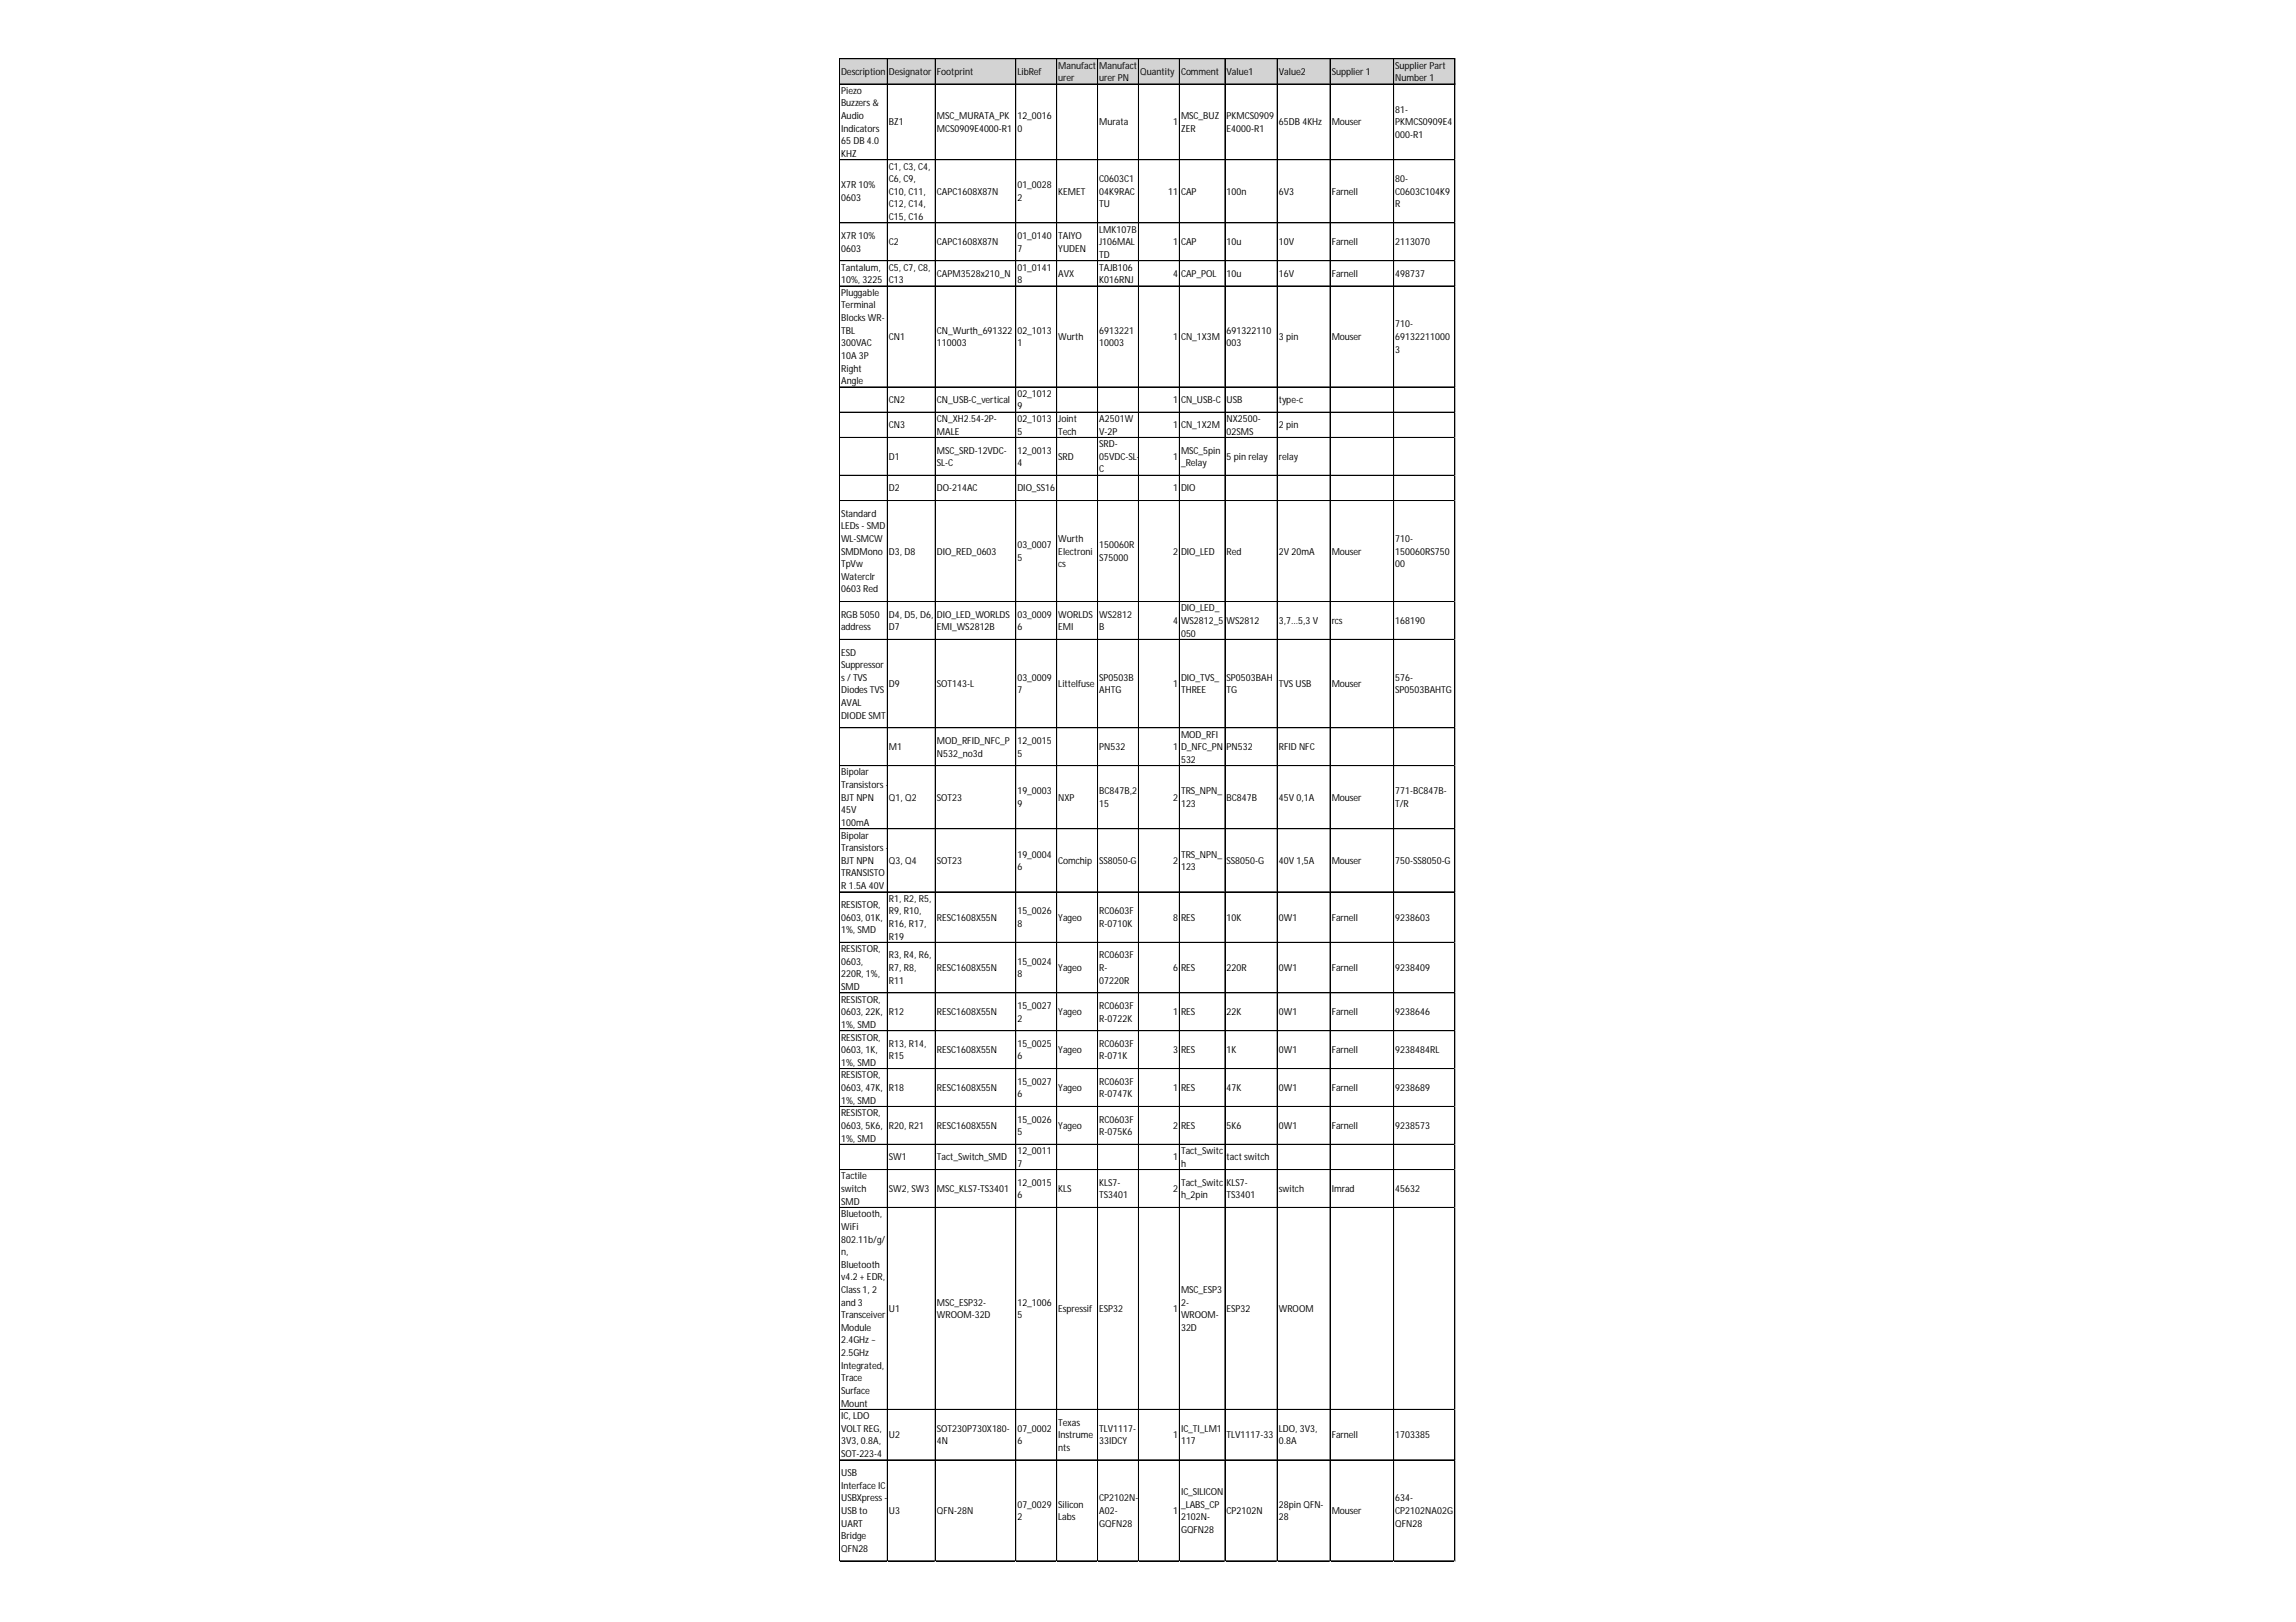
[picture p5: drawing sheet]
<svg xmlns="http://www.w3.org/2000/svg" width="297mm" height="210mm" viewBox="0 0 297 210" stroke-linecap="round" stroke-linejoin="round" font-family="sans-serif">
<defs><g id="words">
<g font-size="1.2">
<text x="108.8" y="9.7">Description</text>
<text x="115" y="9.7">Designator</text>
<text x="121.2" y="9.7">Footprint</text>
<text x="131.6" y="9.7">LibRef</text>
<text x="136.9" y="8.9">Manufact</text>
<text x="136.9" y="10.5">urer</text>
<text x="142.2" y="8.9">Manufact</text>
<text x="142.2" y="10.5">urer PN</text>
<text x="147.5" y="9.7">Quantity</text>
<text x="152.8" y="9.7">Comment</text>
<text x="158.7" y="9.7">Value1</text>
<text x="165.4" y="9.7">Value2</text>
<text x="172.3" y="9.7">Supplier 1</text>
<text x="180.5" y="8.9">Supplier Part</text>
<text x="180.5" y="10.5">Number 1</text>
<text x="108.8" y="12.1">Piezo</text>
<text x="108.8" y="13.8">Buzzers&amp;</text>
<text x="108.8" y="15.4">Audio</text>
<text x="108.8" y="17">Indicators</text>
<text x="115" y="16.2">BZ1</text>
<text x="121.2" y="15.4">MSC_MURATA_PK</text>
<text x="121.2" y="17">MCS0909E4000-R1</text>
<text x="131.6" y="15.4">12_0016</text>
<text x="131.6" y="17">0</text>
<text x="142.2" y="16.2">Murata</text>
<text x="151.8" y="16.2">1</text>
<text x="152.8" y="15.4">MSC_BUZ</text>
<text x="152.8" y="17">ZER</text>
<text x="158.7" y="15.4">PKMCS0909</text>
<text x="158.7" y="17">E4000-R1</text>
<text x="165.4" y="16.2">65DB 4KHz</text>
<text x="172.3" y="16.2">Mouser</text>
<text x="180.5" y="14.6">81-</text>
<text x="180.5" y="16.2">PKMCS0909E4</text>
<text x="180.5" y="17.9">000-R1</text>
<text x="108.8" y="18.7">65 DB 4.0</text>
<text x="108.8" y="20.3">KHZ</text>
<text x="115" y="21.9">C1, C3, C4,</text>
<text x="115" y="23.6">C6, C9,</text>
<text x="142.2" y="23.6">C0603C1</text>
<text x="180.5" y="23.6">80-</text>
<text x="108.8" y="24.4">X7R 10%</text>
<text x="108.8" y="26">0603</text>
<text x="115" y="25.2">C10, C11,</text>
<text x="115" y="26.8">C12, C14,</text>
<text x="115" y="28.5">C15, C16</text>
<text x="121.2" y="25.2">CAPC1608X87N</text>
<text x="131.6" y="24.4">01_0028</text>
<text x="131.6" y="26">2</text>
<text x="136.9" y="25.2">KEMET</text>
<text x="142.2" y="25.2">04K9RAC</text>
<text x="142.2" y="26.8">TU</text>
<text x="151.1" y="25.2">11</text>
<text x="152.8" y="25.2">CAP</text>
<text x="158.7" y="25.2">100n</text>
<text x="165.4" y="25.2">6V3</text>
<text x="172.3" y="25.2">Farnell</text>
<text x="180.5" y="25.2">C0603C104K9</text>
<text x="180.5" y="26.8">R</text>
<text x="108.8" y="30.9">X7R 10%</text>
<text x="108.8" y="32.6">0603</text>
<text x="108.8" y="35">Tantalum,</text>
<text x="115" y="31.7">C2</text>
<text x="115" y="35">C5, C7, C8,</text>
<text x="121.2" y="31.7">CAPC1608X87N</text>
<text x="121.2" y="35.8">CAPM3528x210_N</text>
<text x="131.6" y="30.9">01_0140</text>
<text x="131.6" y="32.6">7</text>
<text x="131.6" y="35">01_0141</text>
<text x="136.9" y="30.9">TAIYO</text>
<text x="136.9" y="32.6">YUDEN</text>
<text x="136.9" y="35.8">AVX</text>
<text x="142.2" y="30.1">LMK107B</text>
<text x="142.2" y="31.7">J106MAL</text>
<text x="142.2" y="33.4">TD</text>
<text x="142.2" y="35">TAJB106</text>
<text x="151.8" y="31.7">1</text>
<text x="151.8" y="35.8">4</text>
<text x="152.8" y="31.7">CAP</text>
<text x="152.8" y="35.8">CAP_POL</text>
<text x="158.7" y="31.7">10u</text>
<text x="158.7" y="35.8">10u</text>
<text x="165.4" y="31.7">10V</text>
<text x="165.4" y="35.8">16V</text>
<text x="172.3" y="31.7">Farnell</text>
<text x="172.3" y="35.8">Farnell</text>
<text x="180.5" y="31.7">2113070</text>
<text x="180.5" y="35.8">498737</text>
<text x="108.8" y="36.6">10%, 3225</text>
<text x="108.8" y="38.3">Pluggable</text>
<text x="108.8" y="39.9">Terminal</text>
<text x="108.8" y="41.5">BlocksWR-</text>
<text x="115" y="36.6">C13</text>
<text x="131.6" y="36.6">8</text>
<text x="142.2" y="36.6">K016RNJ</text>
<text x="108.8" y="43.2">TBL</text>
<text x="108.8" y="44.8">300VAC</text>
<text x="108.8" y="46.4">10A 3P</text>
<text x="115" y="44">CN1</text>
<text x="121.2" y="43.2">CN_Wurth_691322</text>
<text x="121.2" y="44.8">110003</text>
<text x="131.6" y="43.2">02_1013</text>
<text x="131.6" y="44.8">1</text>
<text x="136.9" y="44">Wurth</text>
<text x="142.2" y="43.2">6913221</text>
<text x="142.2" y="44.8">10003</text>
<text x="151.8" y="44">1</text>
<text x="152.8" y="44">CN_1X3M</text>
<text x="158.7" y="43.2">691322110</text>
<text x="158.7" y="44.8">003</text>
<text x="165.4" y="44">3 pin</text>
<text x="172.3" y="44">Mouser</text>
<text x="180.5" y="42.4">710-</text>
<text x="180.5" y="44">69132211000</text>
<text x="180.5" y="45.6">3</text>
<text x="108.8" y="48.1">Right</text>
<text x="108.8" y="49.7">Angle</text>
<text x="115" y="52.2">CN2</text>
<text x="121.2" y="52.2">CN_USB-C_vertical</text>
<text x="131.6" y="51.3">02_1012</text>
<text x="131.6" y="53">9</text>
<text x="151.8" y="52.2">1</text>
<text x="152.8" y="52.2">CN_USB-C</text>
<text x="158.7" y="52.2">USB</text>
<text x="165.4" y="52.2">type-c</text>
<text x="115" y="55.4">CN3</text>
<text x="115" y="59.5">D1</text>
<text x="121.2" y="54.6">CN_XH2.54-2P-</text>
<text x="121.2" y="56.2">MALE</text>
<text x="121.2" y="58.7">MSC_SRD-12VDC-</text>
<text x="131.6" y="54.6">02_1013</text>
<text x="131.6" y="56.2">5</text>
<text x="131.6" y="58.7">12_0013</text>
<text x="136.9" y="54.6">Joint</text>
<text x="136.9" y="56.2">Tech</text>
<text x="136.9" y="59.5">SRD</text>
<text x="142.2" y="54.6">A2501W</text>
<text x="142.2" y="56.2">V-2P</text>
<text x="142.2" y="57.9">SRD-</text>
<text x="142.2" y="59.5">05VDC-SL-</text>
<text x="151.8" y="55.4">1</text>
<text x="151.8" y="59.5">1</text>
<text x="152.8" y="55.4">CN_1X2M</text>
<text x="152.8" y="58.7">MSC_5pin</text>
<text x="158.7" y="54.6">NX2500-</text>
<text x="158.7" y="56.2">02SMS</text>
<text x="158.7" y="59.5">5 pin relay</text>
<text x="165.4" y="55.4">2 pin</text>
<text x="165.4" y="59.5">relay</text>
<text x="115" y="63.6">D2</text>
<text x="121.2" y="60.3">SL-C</text>
<text x="121.2" y="63.6">DO-214AC</text>
<text x="131.6" y="60.3">4</text>
<text x="131.6" y="63.6">DIO_SS16</text>
<text x="142.2" y="61.1">C</text>
<text x="151.8" y="63.6">1</text>
<text x="152.8" y="60.3">_Relay</text>
<text x="152.8" y="63.6">DIO</text>
<text x="108.8" y="66.9">Standard</text>
<text x="108.8" y="68.5">LEDs- SMD</text>
<text x="108.8" y="70.1">WL-SMCW</text>
<text x="108.8" y="71.8">SMDMono</text>
<text x="115" y="71.8">D3, D8</text>
<text x="121.2" y="71.8">DIO_RED_0603</text>
<text x="131.6" y="70.9">03_0007</text>
<text x="136.9" y="70.1">Wurth</text>
<text x="136.9" y="71.8">Electroni</text>
<text x="142.2" y="70.9">150060R</text>
<text x="151.8" y="71.8">2</text>
<text x="152.8" y="71.8">DIO_LED</text>
<text x="158.7" y="71.8">Red</text>
<text x="165.4" y="71.8">2V 20mA</text>
<text x="172.3" y="71.8">Mouser</text>
<text x="180.5" y="70.1">710-</text>
<text x="180.5" y="71.8">150060RS750</text>
<text x="108.8" y="73.4">TpVw</text>
<text x="108.8" y="75">Waterclr</text>
<text x="108.8" y="76.7">0603 Red</text>
<text x="131.6" y="72.6">5</text>
<text x="136.9" y="73.4">cs</text>
<text x="142.2" y="72.6">S75000</text>
<text x="180.5" y="73.4">00</text>
<text x="108.8" y="79.9">RGB 5050</text>
<text x="108.8" y="81.6">address</text>
<text x="115" y="79.9">D4, D5, D6,</text>
<text x="115" y="81.6">D7</text>
<text x="121.2" y="79.9">DIO_LED_WORLDS</text>
<text x="121.2" y="81.6">EMI_WS2812B</text>
<text x="131.6" y="79.9">03_0009</text>
<text x="131.6" y="81.6">6</text>
<text x="136.9" y="79.9">WORLDS</text>
<text x="136.9" y="81.6">EMI</text>
<text x="142.2" y="79.9">WS2812</text>
<text x="142.2" y="81.6">B</text>
<text x="151.8" y="80.7">4</text>
<text x="152.8" y="79.1">DIO_LED_</text>
<text x="152.8" y="80.7">WS2812_5</text>
<text x="152.8" y="82.4">050</text>
<text x="158.7" y="80.7">WS2812</text>
<text x="165.4" y="80.7">3,7...5,3 V</text>
<text x="172.3" y="80.7">rcs</text>
<text x="180.5" y="80.7">168190</text>
<text x="108.8" y="84.8">ESD</text>
<text x="108.8" y="86.5">Suppressor</text>
<text x="108.8" y="88.1">s/TVS</text>
<text x="108.8" y="89.7">DiodesTVS</text>
<text x="115" y="88.9">D9</text>
<text x="121.2" y="88.9">SOT143-L</text>
<text x="131.6" y="88.1">03_0009</text>
<text x="131.6" y="89.7">7</text>
<text x="136.9" y="88.9">Littelfuse</text>
<text x="142.2" y="88.1">SP0503B</text>
<text x="142.2" y="89.7">AHTG</text>
<text x="151.8" y="88.9">1</text>
<text x="152.8" y="88.1">DIO_TVS_</text>
<text x="152.8" y="89.7">THREE</text>
<text x="158.7" y="88.1">SP0503BAH</text>
<text x="158.7" y="89.7">TG</text>
<text x="165.4" y="88.9">TVSUSB</text>
<text x="172.3" y="88.9">Mouser</text>
<text x="180.5" y="88.1">576-</text>
<text x="180.5" y="89.7">SP0503BAHTG</text>
<text x="108.8" y="91.4">AVAL</text>
<text x="108.8" y="93">DIODE SMT</text>
<text x="152.8" y="95.5">MOD_RFI</text>
<text x="108.8" y="100.4">Bipolar</text>
<text x="108.8" y="102">Transistors-</text>
<text x="115" y="97.1">M1</text>
<text x="121.2" y="96.3">MOD_RFID_NFC_P</text>
<text x="121.2" y="97.9">N532_no3d</text>
<text x="131.6" y="96.3">12_0015</text>
<text x="131.6" y="97.9">5</text>
<text x="142.2" y="97.1">PN532</text>
<text x="151.8" y="97.1">1</text>
<text x="152.8" y="97.1">D_NFC_PN</text>
<text x="152.8" y="98.7">532</text>
<text x="158.7" y="97.1">PN532</text>
<text x="165.4" y="97.1">RFID NFC</text>
<text x="108.8" y="103.6">BJT NPN</text>
<text x="108.8" y="105.3">45V</text>
<text x="108.8" y="106.9">100mA</text>
<text x="115" y="103.6">Q1, Q2</text>
<text x="121.2" y="103.6">SOT23</text>
<text x="131.6" y="102.8">19_0003</text>
<text x="131.6" y="104.4">9</text>
<text x="136.9" y="103.6">NXP</text>
<text x="142.2" y="102.8">BC847B,2</text>
<text x="142.2" y="104.4">15</text>
<text x="151.8" y="103.6">2</text>
<text x="152.8" y="102.8">TRS_NPN_</text>
<text x="152.8" y="104.4">123</text>
<text x="158.7" y="103.6">BC847B</text>
<text x="165.4" y="103.6">45V 0,1A</text>
<text x="172.3" y="103.6">Mouser</text>
<text x="180.5" y="102.8">771-BC847B-</text>
<text x="180.5" y="104.4">T/R</text>
<text x="108.8" y="108.5">Bipolar</text>
<text x="108.8" y="110.2">Transistors-</text>
<text x="108.8" y="111.8">BJT NPN</text>
<text x="108.8" y="113.4">TRANSISTO</text>
<text x="115" y="111.8">Q3, Q4</text>
<text x="121.2" y="111.8">SOT23</text>
<text x="131.6" y="111">19_0004</text>
<text x="131.6" y="112.6">6</text>
<text x="136.9" y="111.8">Comchip</text>
<text x="142.2" y="111.8">SS8050-G</text>
<text x="151.8" y="111.8">2</text>
<text x="152.8" y="111">TRS_NPN_</text>
<text x="152.8" y="112.6">123</text>
<text x="158.7" y="111.8">SS8050-G</text>
<text x="165.4" y="111.8">40V 1,5A</text>
<text x="172.3" y="111.8">Mouser</text>
<text x="180.5" y="111.8">750-SS8050-G</text>
<text x="108.8" y="115.1">R 1.5A 40V</text>
<text x="108.8" y="117.5">RESISTOR,</text>
<text x="108.8" y="119.1">0603, 01K,</text>
<text x="115" y="116.7">R1, R2, R5,</text>
<text x="115" y="118.3">R9, R10,</text>
<text x="115" y="120">R16, R17,</text>
<text x="121.2" y="119.1">RESC1608X55N</text>
<text x="131.6" y="118.3">15_0026</text>
<text x="131.6" y="120">8</text>
<text x="136.9" y="119.1">Yageo</text>
<text x="142.2" y="118.3">RC0603F</text>
<text x="142.2" y="120">R-0710K</text>
<text x="151.8" y="119.1">8</text>
<text x="152.8" y="119.1">RES</text>
<text x="158.7" y="119.1">10K</text>
<text x="165.4" y="119.1">0W1</text>
<text x="172.3" y="119.1">Farnell</text>
<text x="180.5" y="119.1">9238603</text>
<text x="108.8" y="120.8">1%, SMD</text>
<text x="108.8" y="123.2">RESISTOR,</text>
<text x="108.8" y="124.9">0603,</text>
<text x="115" y="121.6">R19</text>
<text x="115" y="124">R3, R4, R6,</text>
<text x="115" y="125.7">R7, R8,</text>
<text x="121.2" y="125.7">RESC1608X55N</text>
<text x="131.6" y="124.9">15_0024</text>
<text x="136.9" y="125.7">Yageo</text>
<text x="142.2" y="124">RC0603F</text>
<text x="142.2" y="125.7">R-</text>
<text x="151.8" y="125.7">6</text>
<text x="152.8" y="125.7">RES</text>
<text x="158.7" y="125.7">220R</text>
<text x="165.4" y="125.7">0W1</text>
<text x="172.3" y="125.7">Farnell</text>
<text x="180.5" y="125.7">9238409</text>
<text x="108.8" y="126.5">220R, 1%,</text>
<text x="108.8" y="128.1">SMD</text>
<text x="108.8" y="129.8">RESISTOR,</text>
<text x="108.8" y="131.4">0603, 22K,</text>
<text x="115" y="127.3">R11</text>
<text x="115" y="131.4">R12</text>
<text x="121.2" y="131.4">RESC1608X55N</text>
<text x="131.6" y="126.5">8</text>
<text x="131.6" y="130.6">15_0027</text>
<text x="136.9" y="131.4">Yageo</text>
<text x="142.2" y="127.3">07220R</text>
<text x="142.2" y="130.6">RC0603F</text>
<text x="151.8" y="131.4">1</text>
<text x="152.8" y="131.4">RES</text>
<text x="158.7" y="131.4">22K</text>
<text x="165.4" y="131.4">0W1</text>
<text x="172.3" y="131.4">Farnell</text>
<text x="180.5" y="131.4">9238646</text>
<text x="108.8" y="133">1%, SMD</text>
<text x="108.8" y="134.7">RESISTOR,</text>
<text x="108.8" y="136.3">0603, 1K,</text>
<text x="108.8" y="137.9">1%, SMD</text>
<text x="115" y="135.5">R13, R14,</text>
<text x="115" y="137.1">R15</text>
<text x="121.2" y="136.3">RESC1608X55N</text>
<text x="131.6" y="132.2">2</text>
<text x="131.6" y="135.5">15_0025</text>
<text x="131.6" y="137.1">6</text>
<text x="136.9" y="136.3">Yageo</text>
<text x="142.2" y="132.2">R-0722K</text>
<text x="142.2" y="135.5">RC0603F</text>
<text x="142.2" y="137.1">R-071K</text>
<text x="151.8" y="136.3">3</text>
<text x="152.8" y="136.3">RES</text>
<text x="158.7" y="136.3">1K</text>
<text x="165.4" y="136.3">0W1</text>
<text x="172.3" y="136.3">Farnell</text>
<text x="180.5" y="136.3">9238484RL</text>
<text x="108.8" y="139.6">RESISTOR,</text>
<text x="108.8" y="141.2">0603, 47K,</text>
<text x="108.8" y="142.8">1%, SMD</text>
<text x="115" y="141.2">R18</text>
<text x="121.2" y="141.2">RESC1608X55N</text>
<text x="131.6" y="140.4">15_0027</text>
<text x="131.6" y="142">6</text>
<text x="136.9" y="141.2">Yageo</text>
<text x="142.2" y="140.4">RC0603F</text>
<text x="142.2" y="142">R-0747K</text>
<text x="151.8" y="141.2">1</text>
<text x="152.8" y="141.2">RES</text>
<text x="158.7" y="141.2">47K</text>
<text x="165.4" y="141.2">0W1</text>
<text x="172.3" y="141.2">Farnell</text>
<text x="180.5" y="141.2">9238689</text>
<text x="108.8" y="144.5">RESISTOR,</text>
<text x="108.8" y="146.1">0603, 5K6,</text>
<text x="108.8" y="147.7">1%, SMD</text>
<text x="115" y="146.1">R20, R21</text>
<text x="121.2" y="146.1">RESC1608X55N</text>
<text x="131.6" y="145.3">15_0026</text>
<text x="131.6" y="146.9">5</text>
<text x="131.6" y="149.4">12_0011</text>
<text x="136.9" y="146.1">Yageo</text>
<text x="142.2" y="145.3">RC0603F</text>
<text x="142.2" y="146.9">R-075K6</text>
<text x="151.8" y="146.1">2</text>
<text x="152.8" y="146.1">RES</text>
<text x="152.8" y="149.4">Tact_Switc</text>
<text x="158.7" y="146.1">5K6</text>
<text x="165.4" y="146.1">0W1</text>
<text x="172.3" y="146.1">Farnell</text>
<text x="180.5" y="146.1">9238573</text>
<text x="108.8" y="152.6">Tactile</text>
<text x="108.8" y="154.3">switch</text>
<text x="108.8" y="155.9">SMD</text>
<text x="115" y="150.2">SW1</text>
<text x="115" y="154.3">SW2, SW3</text>
<text x="121.2" y="150.2">Tact_Switch_SMD</text>
<text x="121.2" y="154.3">MSC_KLS7-TS3401</text>
<text x="131.6" y="151">7</text>
<text x="131.6" y="153.4">12_0015</text>
<text x="131.6" y="155.1">6</text>
<text x="136.9" y="154.3">KLS</text>
<text x="142.2" y="153.4">KLS7-</text>
<text x="142.2" y="155.1">TS3401</text>
<text x="151.8" y="150.2">1</text>
<text x="151.8" y="154.3">2</text>
<text x="152.8" y="151">h</text>
<text x="152.8" y="153.4">Tact_Switc</text>
<text x="152.8" y="155.1">h_2pin</text>
<text x="158.7" y="150.2">tact switch</text>
<text x="158.7" y="153.4">KLS7-</text>
<text x="158.7" y="155.1">TS3401</text>
<text x="165.4" y="154.3">switch</text>
<text x="172.3" y="154.3">Imrad</text>
<text x="180.5" y="154.3">45632</text>
<text x="108.8" y="157.5">Bluetooth,</text>
<text x="108.8" y="159.2">WiFi</text>
<text x="108.8" y="160.8">802.11b/g/</text>
<text x="108.8" y="162.4">n,</text>
<text x="108.8" y="164.1">Bluetooth</text>
<text x="108.8" y="165.7">v4.2 + EDR,</text>
<text x="108.8" y="167.3">Class1, 2</text>
<text x="152.8" y="167.3">MSC_ESP3</text>
<text x="108.8" y="169">and 3</text>
<text x="108.8" y="170.6">Transceiver</text>
<text x="108.8" y="172.2">Module</text>
<text x="108.8" y="173.9">2.4GHz ~</text>
<text x="115" y="169.8">U1</text>
<text x="121.2" y="169">MSC_ESP32-</text>
<text x="121.2" y="170.6">WROOM-32D</text>
<text x="131.6" y="169">12_1006</text>
<text x="131.6" y="170.6">5</text>
<text x="136.9" y="169.8">Espressif</text>
<text x="142.2" y="169.8">ESP32</text>
<text x="151.8" y="169.8">1</text>
<text x="152.8" y="169">2-</text>
<text x="152.8" y="170.6">WROOM-</text>
<text x="152.8" y="172.2">32D</text>
<text x="158.7" y="169.8">ESP32</text>
<text x="165.4" y="169.8">WROOM</text>
<text x="108.8" y="175.5">2.5GHz</text>
<text x="108.8" y="177.1">Integrated,</text>
<text x="108.8" y="178.8">Trace</text>
<text x="108.8" y="180.4">Surface</text>
<text x="108.8" y="182">Mount</text>
<text x="108.8" y="183.7">IC, LDO</text>
<text x="108.8" y="185.3">VOLT REG,</text>
<text x="121.2" y="185.3">SOT230P730X180-</text>
<text x="131.6" y="185.3">07_0002</text>
<text x="136.9" y="184.5">Texas</text>
<text x="142.2" y="185.3">TLV1117-</text>
<text x="152.8" y="185.3">IC_TI_LM1</text>
<text x="165.4" y="185.3">LDO, 3V3,</text>
<text x="108.8" y="186.9">3V3, 0.8A,</text>
<text x="108.8" y="188.6">SOT-223-4</text>
<text x="108.8" y="191">USB</text>
<text x="115" y="186.1">U2</text>
<text x="121.2" y="186.9">4N</text>
<text x="131.6" y="186.9">6</text>
<text x="136.9" y="186.1">Instrume</text>
<text x="136.9" y="187.7">nts</text>
<text x="142.2" y="186.9">33IDCY</text>
<text x="151.8" y="186.1">1</text>
<text x="152.8" y="186.9">117</text>
<text x="158.7" y="186.1">TLV1117-33</text>
<text x="165.4" y="186.9">0.8A</text>
<text x="172.3" y="186.1">Farnell</text>
<text x="180.5" y="186.1">1703385</text>
<text x="108.8" y="192.6">Interface IC</text>
<text x="108.8" y="194.3">USBXpress-</text>
<text x="108.8" y="195.9">USB to</text>
<text x="108.8" y="197.5">UART</text>
<text x="115" y="195.9">U3</text>
<text x="121.2" y="195.9">QFN-28N</text>
<text x="131.6" y="195.1">07_0029</text>
<text x="131.6" y="196.7">2</text>
<text x="136.9" y="195.1">Silicon</text>
<text x="136.9" y="196.7">Labs</text>
<text x="142.2" y="194.3">CP2102N-</text>
<text x="142.2" y="195.9">A02-</text>
<text x="142.2" y="197.5">GQFN28</text>
<text x="151.8" y="195.9">1</text>
<text x="152.8" y="193.5">IC_SILICON</text>
<text x="152.8" y="195.1">_LABS_CP</text>
<text x="152.8" y="196.7">2102N-</text>
<text x="158.7" y="195.9">CP2102N</text>
<text x="165.4" y="195.1">28pin QFN-</text>
<text x="165.4" y="196.7">28</text>
<text x="172.3" y="195.9">Mouser</text>
<text x="180.5" y="194.3">634-</text>
<text x="180.5" y="195.9">CP2102NA02G</text>
<text x="180.5" y="197.5">QFN28</text>
<text x="108.8" y="199.2">Bridge</text>
<text x="108.8" y="200.8">QFN28</text>
<text x="152.8" y="198.4">GQFN28</text>
</g>
</g></defs>
<path d="M108.6 7.6h79.7v3.3h-79.7z" fill="#d3d3d3"/>
<g fill="none" stroke="#000" stroke-width=".13">
<path d="M108.6 7.6v194.4M108.6 7.6h79.7M108.6 10.9h79.7M114.8 7.6v194.4M121 7.6v194.4M131.4 7.6v194.4M136.7 7.6v194.4M142 7.6v194.4M147.3 7.6v194.4M152.6 7.6v194.4M158.5 7.6v194.4M165.3 7.6l-.1 194.4"/>
<path d="M172.1 7.6v194.4M180.3 7.6v194.4M188.2 7.6v194.4M108.6 20.7h79.7M108.6 33.7h79.7M108.6 33.8h79.7M108.6 37h79.7M188.3 28.8l-79.7 .1M108.6 50.1h79.7M108.6 53.3h79.7M108.6 53.4h79.7M108.6 56.6h79.7"/>
<path d="M188.3 61.5h-79.7M188.3 64.8h-79.7M188.3 77.8l-79.7 .1M108.6 82.7h79.7M108.6 82.8h79.7M108.6 99.1h79.7M188.3 94.2h-79.7M108.6 107.2h79.7M108.6 107.3h79.7M108.6 115.4h79.7M108.6 121.9h79.7M108.6 122h79.7"/>
<path d="M108.6 128.5h79.7M108.6 133.4h79.7M188.3 138.3h-79.7M108.6 143.2h79.7M108.6 156.3h79.7M188.3 148.1h-79.7M188.3 151.4h-79.7M108.6 182.4h79.7M108.6 188.9h79.7M108.6 202h79.7"/>
</g>
<path d="M108.6 202v.1" fill="none" stroke="#d4d4d4" stroke-width=".13"/>
<path d="M114.8 202v.1" fill="none" stroke="#d4d4d4" stroke-width=".13"/>
<path d="M121 202v.1" fill="none" stroke="#d4d4d4" stroke-width=".13"/>
<path d="M131.4 202v.1" fill="none" stroke="#d4d4d4" stroke-width=".13"/>
<path d="M136.7 202v.1" fill="none" stroke="#d4d4d4" stroke-width=".13"/>
<path d="M142 202v.1" fill="none" stroke="#d4d4d4" stroke-width=".13"/>
<path d="M147.3 202v.1" fill="none" stroke="#d4d4d4" stroke-width=".13"/>
<path d="M152.6 202v.1" fill="none" stroke="#d4d4d4" stroke-width=".13"/>
<path d="M158.5 202v.1" fill="none" stroke="#d4d4d4" stroke-width=".13"/>
<path d="M165.2 202v.1" fill="none" stroke="#d4d4d4" stroke-width=".13"/>
<path d="M172.1 202v.1" fill="none" stroke="#d4d4d4" stroke-width=".13"/>
<path d="M180.3 202v.1" fill="none" stroke="#d4d4d4" stroke-width=".13"/>
<path d="M188.2 202v.1" fill="none" stroke="#d4d4d4" stroke-width=".13"/>
<path d="M188.3 20.7h.1" fill="none" stroke="#d4d4d4" stroke-width=".13"/>
<path d="M188.3 28.8h.1" fill="none" stroke="#d4d4d4" stroke-width=".13"/>
<path d="M188.3 33.7h.1" fill="none" stroke="#d4d4d4" stroke-width=".13"/>
<path d="M188.3 37h.1" fill="none" stroke="#d4d4d4" stroke-width=".13"/>
<path d="M188.3 50.1h.1" fill="none" stroke="#d4d4d4" stroke-width=".13"/>
<path d="M188.3 53.3h.1" fill="none" stroke="#d4d4d4" stroke-width=".13"/>
<path d="M188.3 56.6h.1" fill="none" stroke="#d4d4d4" stroke-width=".13"/>
<path d="M188.3 61.5h.1" fill="none" stroke="#d4d4d4" stroke-width=".13"/>
<path d="M188.3 64.8h.1" fill="none" stroke="#d4d4d4" stroke-width=".13"/>
<path d="M188.3 77.8h.1" fill="none" stroke="#d4d4d4" stroke-width=".13"/>
<path d="M188.3 82.7h.1" fill="none" stroke="#d4d4d4" stroke-width=".13"/>
<path d="M188.3 94.2h.1" fill="none" stroke="#d4d4d4" stroke-width=".13"/>
<path d="M188.3 99.1h.1" fill="none" stroke="#d4d4d4" stroke-width=".13"/>
<path d="M188.3 107.2h.1" fill="none" stroke="#d4d4d4" stroke-width=".13"/>
<path d="M188.3 115.4h.1" fill="none" stroke="#d4d4d4" stroke-width=".13"/>
<path d="M188.3 121.9h.1" fill="none" stroke="#d4d4d4" stroke-width=".13"/>
<path d="M188.3 128.5h.1" fill="none" stroke="#d4d4d4" stroke-width=".13"/>
<path d="M188.3 133.4h.1" fill="none" stroke="#d4d4d4" stroke-width=".13"/>
<path d="M188.3 138.3h.1" fill="none" stroke="#d4d4d4" stroke-width=".13"/>
<path d="M188.3 143.2h.1" fill="none" stroke="#d4d4d4" stroke-width=".13"/>
<path d="M188.3 148.1h.1" fill="none" stroke="#d4d4d4" stroke-width=".13"/>
<path d="M188.3 151.4h.1" fill="none" stroke="#d4d4d4" stroke-width=".13"/>
<path d="M188.3 156.3h.1" fill="none" stroke="#d4d4d4" stroke-width=".13"/>
<path d="M188.3 182.4h.1" fill="none" stroke="#d4d4d4" stroke-width=".13"/>
<path d="M188.3 188.9h.1" fill="none" stroke="#d4d4d4" stroke-width=".13"/>
<path d="M188.3 202h.1" fill="none" stroke="#d4d4d4" stroke-width=".13"/>
<use href="#words"/>
</svg>
